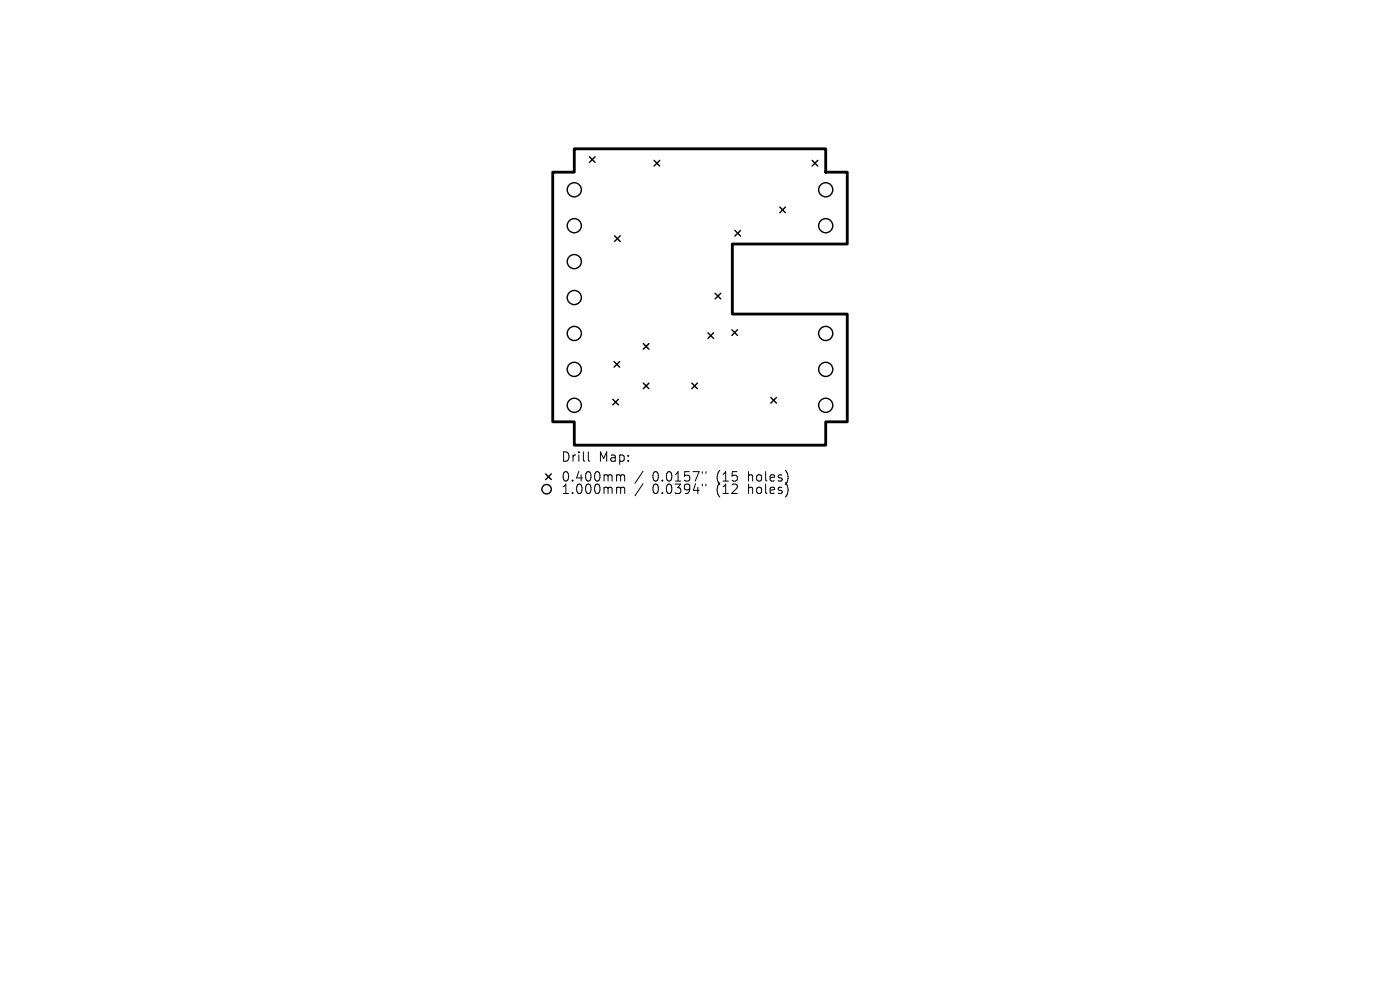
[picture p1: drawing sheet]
<svg xmlns="http://www.w3.org/2000/svg" width="297mm" height="210mm" viewBox="0 0 297 210" stroke-linecap="round" stroke-linejoin="round" font-family="sans-serif">
<defs><g id="words">
<g font-size="2.8">
<text x="119" y="98.2">Drill</text>
<text x="127" y="98.2">Map:</text>
<text x="119" y="102.4">0.400mm</text>
<text x="119" y="105.1">1.000mm</text>
<text x="138.4" y="102.4">0.0157&quot;</text>
<text x="138.4" y="105.1">0.0394&quot;</text>
<text x="152.1" y="102.4">(15</text>
<text x="152.1" y="105.1">(12</text>
<text x="159" y="102.4">holes)</text>
<text x="159" y="105.1">holes)</text>
</g>
</g></defs>
<path d="M121.8 31.6h53.4v4.9h4.5v15.3h-24.3v14.8h24.3v22.9h-4.5v4.9h-53.4v-4.9h-4.5v-53h4.5z" fill="none" stroke="#000" stroke-width=".6"/>
<g fill="none" stroke="#000" stroke-width=".3">
<path d="M125 33.3l1.2 1.2M126.2 33.3l-1.2 1.2M138.8 34l1.2 1.2M140 34l-1.2 1.2M172.3 34l1.2 1.2M173.5 34l-1.2 1.2M130.4 50l1.2 1.2M131.6 50l-1.2 1.2M155.9 48.9l1.2 1.2M157.1 48.9l-1.2 1.2M165.4 43.9l1.2 1.2M166.6 43.9l-1.2 1.2"/>
<path d="M130.3 76.7l1.2 1.2M131.5 76.7l-1.2 1.2M136.5 72.9l1.2 1.2M137.7 72.9l-1.2 1.2M150.2 70.6l1.2 1.2M151.4 70.6l-1.2 1.2M151.7 62.2l1.2 1.2M152.9 62.2l-1.2 1.2M155.3 70l1.2 1.2M156.5 70l-1.2 1.2M130 84.7l1.2 1.2M131.2 84.7l-1.2 1.2"/>
<path d="M136.5 81.3l1.2 1.2M137.7 81.3l-1.2 1.2M146.8 81.3l1.2 1.2M148 81.3l-1.2 1.2M163.5 84.3l1.2 1.2M164.7 84.3l-1.2 1.2M115.8 100.5l1.2 1.2M117 100.5l-1.2 1.2"/>
<circle cx="121.8" cy="40.3" r="1.5"/>
<circle cx="121.8" cy="47.9" r="1.5"/>
<circle cx="121.8" cy="55.5" r="1.5"/>
<circle cx="175.2" cy="40.3" r="1.5"/>
<circle cx="175.2" cy="47.9" r="1.5"/>
<circle cx="121.8" cy="78.4" r="1.5"/>
<circle cx="121.8" cy="70.7" r="1.5"/>
<circle cx="121.8" cy="63.1" r="1.5"/>
<circle cx="175.2" cy="70.7" r="1.5"/>
<circle cx="175.2" cy="78.4" r="1.5"/>
<circle cx="121.8" cy="86" r="1.5"/>
<circle cx="175.2" cy="86" r="1.5"/>
<circle cx="116" cy="103.8" r="1"/>
</g>
<g fill="none" stroke="#000" stroke-width=".21">
<path d="M124.8 95.8v1.8l.3 .2M136.4 100l-1.7 2.5M131.1 100.7h.3l.3 .3M131.1 103.4h.3l.3 .2M131.7 101l.2-.3 .5 .1 .1 1.2M131.7 101v1M131.7 103.6v1.1M131.7 103.6l.2-.2 .5 .1 .1 1.2M136.4 102.6l-1.7 2.6M149 100v.4M149 102.7v.4M149.8 100v.4"/>
<path d="M149.8 102.7v.4"/>
</g>
<use href="#words"/>
</svg>
